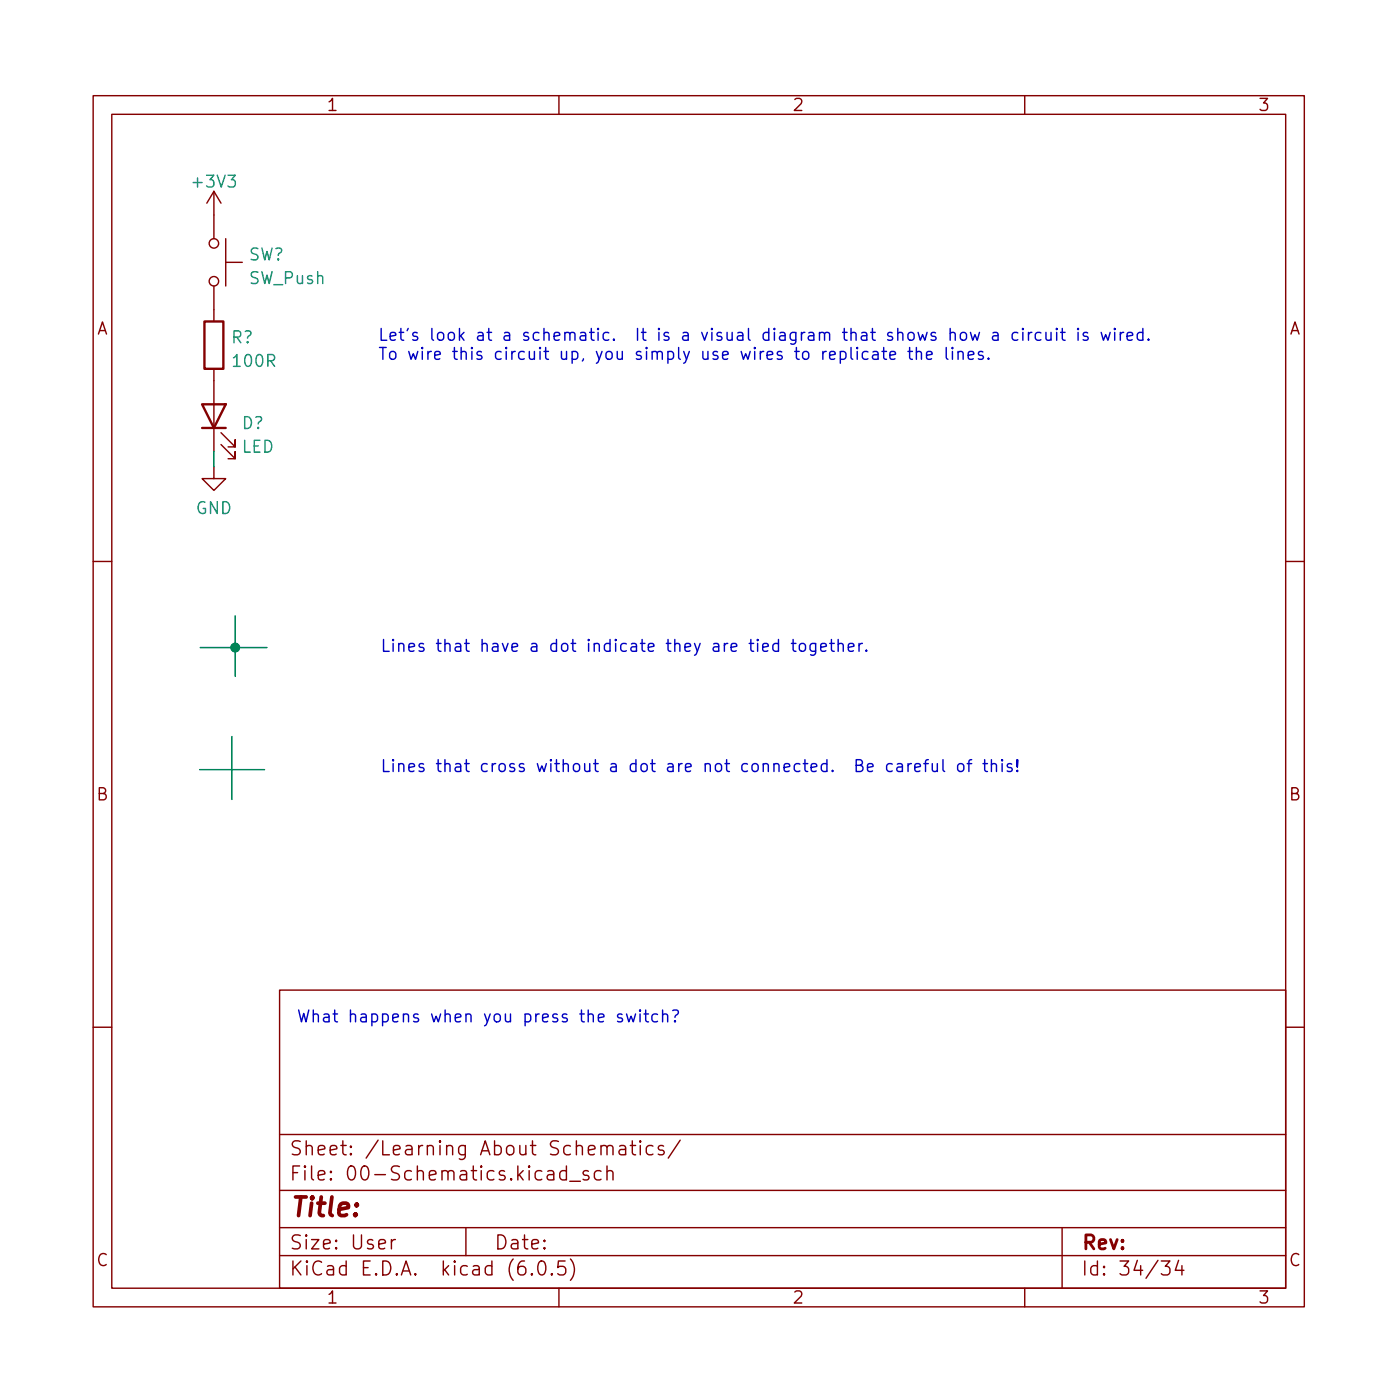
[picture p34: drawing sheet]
<svg xmlns="http://www.w3.org/2000/svg" width="150mm" height="150mm" viewBox="0 0 150 150" stroke-linecap="round" stroke-linejoin="round" font-family="sans-serif">
<defs><g id="words">
<text font-size="2.8" fill="#840000" x="31" y="130.6">Title:</text>
<g font-size="2.1" fill="#840000">
<text x="31" y="124">Sheet: /Learning About Schematics/</text>
<text x="31" y="126.7">File: 00-Schematics.kicad_sch</text>
<text x="31" y="136.9">KiCad E.D.A. kicad (6.0.5)</text>
<text x="31" y="134.1">Size: User</text>
<text x="53" y="134.1">Date:</text>
<text x="116" y="134.1">Rev:</text>
<text x="116" y="136.9">Id: 34/34</text>
</g>
<g font-size="1.8" fill="#840000">
<text x="35" y="11.9">1</text>
<text x="85" y="11.9">2</text>
<text x="135" y="11.9">3</text>
<text x="10.3" y="35.9">A</text>
<text x="138.4" y="35.9">A</text>
<text x="10.3" y="85.9">B</text>
<text x="138.4" y="85.9">B</text>
<text x="10.3" y="135.9">C</text>
<text x="138.4" y="135.9">C</text>
<text x="35" y="139.9">1</text>
<text x="85" y="139.9">2</text>
<text x="135" y="139.9">3</text>
</g>
<g font-size="1.8" fill="#008484">
<text x="20.9" y="20.1">+3V3</text>
<text x="26.6" y="28">SW?</text>
<text x="26.8" y="30.5">SW_Push</text>
<text x="24.8" y="36.9">R?</text>
<text x="25.2" y="39.4">100R</text>
<text x="26" y="46.1">D?</text>
<text x="25.9" y="48.6">LED</text>
<text x="21" y="55.2">GND</text>
</g>
<g font-size="1.8" fill="#0000c2">
<text x="40.5" y="36.6">Let's look at a schematic. It is a visual diagram that shows how a circuit is wired.</text>
<text x="40.5" y="38.6">To wire this circuit up, you simply use wires to replicate the lines.</text>
<text x="40.8" y="70">Lines that have a dot indicate they are tied together.</text>
<text x="40.8" y="82.9">Lines that cross without a dot are not connected. Be careful of this!</text>
<text x="31.8" y="109.8">What happens when you press the switch?</text>
</g>
</g></defs>
<g fill="none" stroke="#840000" stroke-width=".15">
<path d="M10 10.3h130v130h-130zM12 12.3h126v126h-126zM60 10.3v2M110 10.3v2M23 20.5v5.1M23 30.7v3.8M23 39.6v8.9M23 20.5l-.8 1.3M23 20.5l.7 1.3M24.2 28.2h1.8M24.2 25.6v5.1M23 50.1v1.3h1.2l-1.2 1.2-1.3-1.2h1.3"/>
<path d="M23.7 47.7l1.5 1.5v-.7v.7h-.7M23.7 46.4l1.5 1.6v-.8v.8h-.7M10 60.3h2M138 60.3h2M10 110.3h2M30 106.3h108v32h-108zM138 110.3h2M30 134.8h108M30 131.8h108M30 127.8h108M30 121.8h108M42 133.1v1"/>
<path d="M42.4 133.1a.38 .38 0 0 0-.4 .2M50 131.8v3M57.1 136.7l.1 .1-.1 .1-.1-.1 .1-.1v.2M57.9 135.4a.36 .36 0 0 1 .6 .2 .88 .88 0 0 1-.3 1.3 .38 .38 0 0 1-.4-.3 1.17 1.17 0 0 1 .1-1.2zM59.2 136.7l.1 .1-.1 .1v-.1v-.1v.2M60 138.3v2M60.7 135.4h-.8v.7l.2-.2 .5 .1 .1 .2v.5l-.3 .2h-.3l-.2-.2M60.8 125.7h-.4l-.3 .2v.5l.1 .2 .2 .1 .4-.1M60.8 125.2v1.5M61.2 126.8h1.1M61.2 135.1a1.72 1.72 0 0 1 0 2.3M63.2 125.7h-.4l-.2 .2 .1 .2 .5 .1v.2v.2l-.2 .1-.4-.1"/>
<path d="M64.5 125.7h-.4l-.3 .2v.5l.1 .2 .2 .1 .4-.1M64.5 123.1a.37 .37 0 0 1 .7 .1v.8M65.2 125.8a.37 .37 0 0 1 .6 .1v.8M65.2 123.2l.2-.2h.3l.1 .2v.8M65.2 125.2v1.5M66.5 123h.2h.4l.1 .2v.8M67.2 123.3l-.5 .1a.29 .29 0 0 0-.3 .3 .29 .29 0 0 0 .3 .3l.5-.1M67.7 123h.5M67.9 122.5v1.2v.2l.3 .1M68.7 122.5v.1l.1-.1h-.1v.1M68.7 123v1M70.1 123h-.4l-.3 .2v.5l.1 .2 .2 .1 .4-.1"/>
<path d="M71.2 123h-.3l-.2 .2v.2l.5 .1 .1 .2-.1 .2-.1 .1-.4-.1M73 122.4l-1.3 1.9M110 138.3v2M114 131.8v6.5M124.7 135.4h.9l-.5 .5a.41 .41 0 0 1 .5 .3v.4l-.2 .2-.5 .1-.2-.2M126.5 135.3l-.3 1.1h.9M126.9 135.9v1"/>
<circle cx="23" cy="30.2" r=".51"/>
<circle cx="23" cy="26.1" r=".51"/>
</g>
<path d="M21.9 34.5h2.1v5.1h-2.1zM21.7 43.4h2.5l-1.2 2.5zM21.7 45.9h2.5" fill="none" stroke="#840000" stroke-width=".25"/>
<g fill="none" stroke="#0000c2" stroke-width=".15">
<path d="M92 37.7v.9M93.2 37.8l-.4-.1-.2 .3v.3l.1 .2 .1 .1 .4-.1M93.7 37.8l.1-.1 .4 .1 .1 .8M94.3 38l-.5 .1a.25 .25 0 0 0-.2 .2 .25 .25 0 0 0 .2 .3l.5-.1M94.7 37.7h.5M94.9 37.3v1.1v.1l.3 .1M95.5 38.1l.6-.1v-.2l-.4-.1-.2 .2 .1 .6 .1 .1 .4-.1M97.5 37.7h.4M97.6 37.3v1.1l.1 .1 .2 .1M98.4 37.8a.32 .32 0 0 1 .5 .1v.7M98.4 37.3v1.3M99.5 38.1l.6-.1-.1-.2-.4-.1-.1 .2v.6l.1 .1 .4-.1"/>
<path d="M101.6 37.3v1.1l.2 .2M102.2 37.7v.9M102.8 37.8a.32 .32 0 0 1 .6 .1v.7M102.8 37.7v.9M103.9 38.1l.6-.1v-.2l-.4-.1-.2 .2 .1 .6 .1 .1 .4-.1M104.2 35.7l.2 .8 .3-.6 .2 .6 .2-.8M105.5 37.8l-.3-.1-.2 .2 .1 .2 .4 .1 .1 .1-.1 .2-.1 .1-.4-.1M106.1 38.4l.1 .1-.1 .1-.1-.1 .1-.1v.2M106.6 35.7h.1h.4v.8M107.1 36h-.4a.25 .25 0 0 0-.2 .3 .25 .25 0 0 0 .2 .2h.4M109.3 35.7h-.4l-.2 .2v.4l.1 .2h.1h.4M109.8 35.3h-.1l.1 .1 .1-.1h-.1v.1"/>
<path d="M109.8 35.7v.8M110.4 35.7v.8M110.8 35.7h-.3l-.1 .2M111.7 35.7h-.3l-.3 .2v.4l.2 .2h.1h.3M112.3 35.7v.8a.34 .34 0 0 0 .5-.1M112.8 35.7v.8M113.4 35.3v.1l.1-.1h-.1v.1M113.4 35.7v.8M113.9 35.7h.4M114 35.3v1l.1 .2h.2M115.7 35.3v.1l.1-.1h-.1v.1M115.7 35.7v.8"/>
<path d="M116.8 35.7h-.3l-.2 .2v.1l.5 .2v.1v.2h-.2h-.3M118.2 35.7l.2 .8 .3-.6 .2 .6 .3-.8M119.7 35.3h-.1l.1 .1v-.1v.1M119.7 35.7v.8M120.3 35.7v.8M120.6 35.7h-.2l-.1 .2M121 36.1l.6-.1-.1-.3h-.3l-.2 .2v.6h.2h.3M122.7 35.7h-.4l-.2 .2v.4l.1 .2h.1h.4M122.7 35.3v1.2M123.3 36.4v.1h-.1l.1-.1v.1M81.9 69.5l.6-.1-.1-.3h-.3l-.2 .1v.7h.2h.3M83.6 69.1h-.4l-.2 .2v.4l.1 .2h.1h.4"/>
<path d="M83.6 68.6v1.3M85 69.1h.4M85.1 68.6v1.1l.1 .2h.2M85.9 69.1a.34 .34 0 0 1 .6 .2v.4a.34 .34 0 0 1-.4 .2 .34 .34 0 0 1-.3-.2v-.4zM87.6 69.1v1a.34 .34 0 0 1-.6 .2M87.6 69.1h-.4l-.2 .2v.4l.1 .2h.1h.4M88.1 69.5l.6-.1-.1-.3h-.3l-.2 .1 .1 .7h.1h.3M89.1 69.1h.5M89.2 68.6v1.1l.1 .2h.3M90 69.2a.32 .32 0 0 1 .5 0v.7M90 68.6v1.3M91.1 69.5l.6-.1-.1-.3h-.4l-.1 .1v.7h.1h.4"/>
<path d="M92.2 69.1v.8M92.6 69.1h-.3l-.1 .2M93 69.8l.1 .1h-.1h-.1l.1-.1v.1M95.8 82h-.4l-.2 .2v.4l.1 .2h.1h.4M96.3 82h.1h.4l.1 .8M96.9 82.3h-.5a.25 .25 0 0 0-.1 .3 .25 .25 0 0 0 .1 .2h.5M97.5 82v.8M97.8 82h-.2l-.1 .2M98.2 82.4l.6-.1-.1-.3h-.3l-.2 .2 .1 .6h.1h.3M99.2 82h.5M99.7 81.5l-.3 .1-.1 .1v1.1M100.1 82v.8a.34 .34 0 0 0 .5-.1"/>
<path d="M100.6 82v.8M101.2 81.5v1.1l.2 .2M102.9 82a.34 .34 0 0 1 .6 .2v.4a.34 .34 0 0 1-.4 .2 .34 .34 0 0 1-.3-.2v-.4zM103.8 82h.5M104.3 81.5l-.2 .1-.1 .1v1.1M105.5 82h.5M105.7 81.5v1.1l.1 .2h.2M106.4 82.1a.32 .32 0 0 1 .6 .1v.6M106.4 81.5v1.3M107.6 81.5l-.1 .1 .1 .1v-.1v-.1v.2M107.6 82v.8M108.6 82h-.3l-.2 .2 .1 .1 .4 .2 .1 .1-.1 .2h-.1h-.4"/>
<path d="M109.2 82.7l.1 .1h-.1h-.1l.1-.1v.1M109.2 81.5v.8l.1-.7-.1-.1-.1 .1 .1 .7M66.8 108.9l-.3-.1-.2 .2v.2l.5 .1v.1v.2l-.1 .1-.4-.1M67.3 108.8l.2 .9 .2-.6 .3 .6 .2-.9M68.7 108.4l-.1 .1h.1h.1l-.1-.1v.1M68.7 108.8v.9M69.1 108.8h.5M69.3 108.4v1.1l.1 .1 .2 .1M70.6 108.9l-.4-.1-.2 .3v.3l.1 .2 .1 .1 .4-.1M71.1 109a.32 .32 0 0 1 .6 0v.7M71.1 108.4v1.3M72.2 108.5l.4-.1a.32 .32 0 0 1 .2 .4 .32 .32 0 0 1-.3 .2v.2"/>
<path d="M72.5 109.6v.1l-.1-.1h.1v.1"/>
</g>
<path d="M23 48.5v1.6M21.5 69.5h7.2M24.9 79.1v6.7M25.2 66.1v6.5M21.4 82.6h7" fill="none" stroke="#008400" stroke-width=".15"/>
<circle cx="25.2" cy="69.5" r=".46" fill="#008400" stroke="#008400" stroke-width=".15"/>
<use href="#words"/>
</svg>
